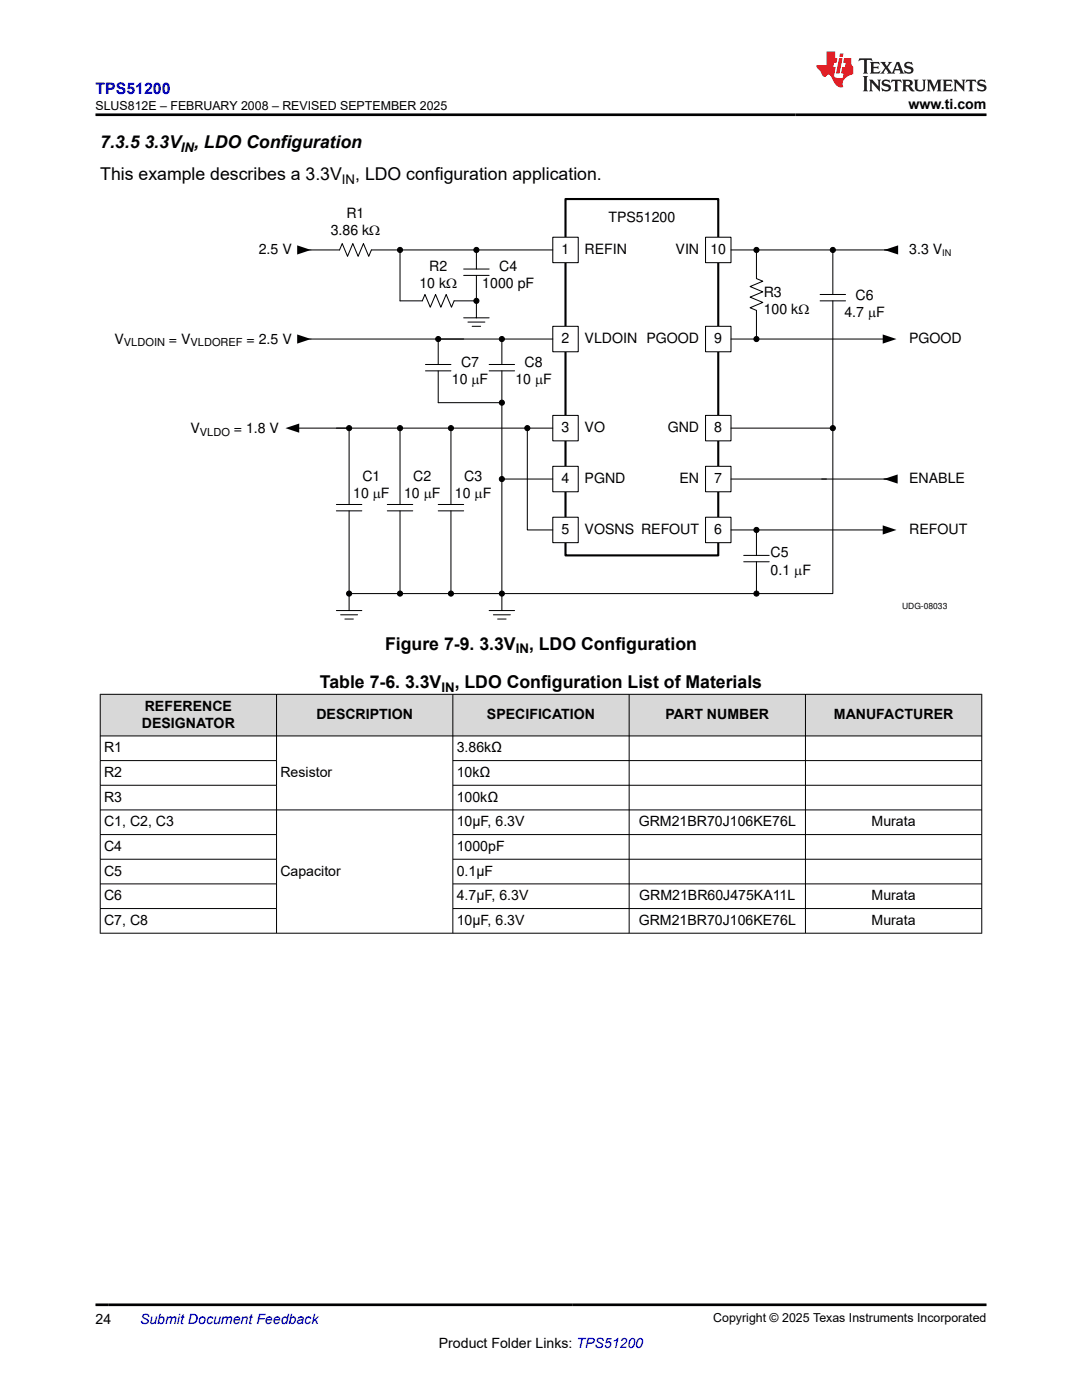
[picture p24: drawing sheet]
<svg xmlns="http://www.w3.org/2000/svg" width="216mm" height="279mm" viewBox="0 0 216 279" stroke-linecap="round" stroke-linejoin="round" font-family="sans-serif">
<defs><g id="words">
<g font-size="3.5">
<text x="20" y="29.6">7.3.5 3.3V , LDO Configuration</text>
<text x="20" y="35.9">This example describes a 3.3V</text>
<text x="70.9" y="35.9">, LDO configuration application.</text>
<text x="76.8" y="129.6">Figure 7-9. 3.3V</text>
<text x="105.6" y="129.6">, LDO Configuration</text>
<text x="63.8" y="137.4">Table 7-6. 3.3V</text>
<text x="90.7" y="137.4">, LDO Configuration List of Materials</text>
</g>
<text font-size="3.2" fill="#00f" x="19" y="18.7">TPS51200</text>
<g font-size="2.8">
<text x="181.3" y="21.8">www.ti.com</text>
<text x="66" y="47">3.86 k:</text>
<text x="69.1" y="43.5">R1</text>
<text x="121.4" y="44.4">TPS51200</text>
<text x="51.6" y="50.7">2.5 V</text>
<text x="112.1" y="50.7">1</text>
<text x="116.7" y="50.7">REFIN</text>
<text x="134.8" y="50.7">VIN</text>
<text x="141.8" y="50.7">10</text>
<text x="181.4" y="50.7">3.3 V</text>
<text x="83.7" y="57.5">10 k:</text>
<text x="85.6" y="54.1">R2</text>
<text x="96.2" y="57.5">1000 pF</text>
<text x="99.6" y="54.1">C4</text>
<text x="152.4" y="59.2">R3</text>
<text x="170.7" y="59.8">C6</text>
<text x="152.4" y="62.6">100 k:</text>
<text x="168.5" y="63.2">4.7 PF</text>
<text x="22.9" y="68.7">V</text>
<text x="33.7" y="68.7">= V</text>
<text x="49.2" y="68.7">= 2.5 V</text>
<text x="112.1" y="68.5">2</text>
<text x="116.7" y="68.5">VLDOIN PGOOD</text>
<text x="142.5" y="68.5">9</text>
<text x="181.4" y="68.5">PGOOD</text>
<text x="90.2" y="76.6">10 PF</text>
<text x="92" y="73.1">C7</text>
<text x="102.9" y="76.6">10 PF</text>
<text x="104.7" y="73.1">C8</text>
<text x="38" y="86.5">V</text>
<text x="46.7" y="86.5">= 1.8 V</text>
<text x="112.1" y="86.3">3</text>
<text x="116.7" y="86.3">VO</text>
<text x="133.2" y="86.3">GND</text>
<text x="142.5" y="86.3">8</text>
<text x="70.5" y="99.4">10 PF</text>
<text x="72.3" y="96">C1</text>
<text x="80.6" y="99.4">10 PF</text>
<text x="82.5" y="96">C2</text>
<text x="90.8" y="99.4">10 PF</text>
<text x="92.6" y="96">C3</text>
<text x="112.1" y="96.4">4</text>
<text x="116.7" y="96.4">PGND</text>
<text x="135.6" y="96.4">EN</text>
<text x="142.5" y="96.4">7</text>
<text x="181.4" y="96.4">ENABLE</text>
<text x="112.1" y="106.6">5</text>
<text x="116.7" y="106.6">VOSNS REFOUT</text>
<text x="142.5" y="106.6">6</text>
<text x="181.4" y="106.6">REFOUT</text>
<text x="153.8" y="111.2">C5</text>
<text x="153.8" y="114.7">0.1 PF</text>
<text x="28.9" y="141.8">REFERENCE</text>
<text x="63.1" y="143.5">DESCRIPTION</text>
<text x="97.2" y="143.5">SPECIFICATION</text>
<text x="132.8" y="143.5">PART NUMBER</text>
<text x="166.4" y="143.5">MANUFACTURER</text>
<text x="28.3" y="145.2">DESIGNATOR</text>
<text x="20.8" y="150.1">R1</text>
<text x="20.8" y="155.1">R2</text>
<text x="55.9" y="155.1">Resistor</text>
<text x="91.1" y="150.1">3.86kΩ</text>
<text x="91.1" y="155.1">10kΩ</text>
<text x="20.8" y="160">R3</text>
<text x="91.1" y="160">100kΩ</text>
<text x="20.8" y="164.9">C1, C2, C3</text>
<text x="91.1" y="164.9">10μF, 6.3V</text>
<text x="127.4" y="164.9">GRM21BR70J106KE76L</text>
<text x="173.9" y="164.9">Murata</text>
<text x="20.8" y="169.8">C4</text>
<text x="91.1" y="169.8">1000pF</text>
<text x="20.8" y="174.8">C5</text>
<text x="20.8" y="179.7">C6</text>
<text x="55.9" y="174.8">Capacitor</text>
<text x="91.1" y="174.8">0.1μF</text>
<text x="91.1" y="179.7">4.7μF, 6.3V</text>
<text x="127.5" y="179.7">GRM21BR60J475KA11L</text>
<text x="173.9" y="179.7">Murata</text>
<text x="20.8" y="184.6">C7, C8</text>
<text x="91.1" y="184.6">10μF, 6.3V</text>
<text x="127.4" y="184.6">GRM21BR70J106KE76L</text>
<text x="173.9" y="184.6">Murata</text>
<text x="19" y="264.2">24</text>
<text x="87.6" y="269">Product Folder Links: TPS51200</text>
</g>
<text font-size="2.8" fill="#00f" x="27.9" y="264.2">Submit Document Feedback</text>
<g font-size="2.6">
<text x="36.1" y="30.3">IN</text>
<text x="68.2" y="36.6">IN</text>
<text x="102.9" y="130.3">IN</text>
<text x="88.1" y="138.1">IN</text>
</g>
<g font-size="2.5">
<text x="19" y="21.9">SLUS812E – FEBRUARY 2008 – REVISED SEPTEMBER 2025</text>
<text x="142.3" y="263.9">Copyright © 2025 Texas Instruments Incorporated</text>
</g>
<g font-size="2.2">
<text x="24.7" y="69.1">VLDOIN</text>
<text x="38" y="69.1">VLDOREF</text>
<text x="39.9" y="86.9">VLDO</text>
</g>
<text font-size="1.8" x="188" y="51.1">IN</text>
<text font-size="1.7" x="180" y="121.5">UDG-08033</text>
</g></defs>
<path d="M112.8 39.7h30.5v71.1h-30.5z" fill="none" stroke="#000" stroke-width=".42"/>
<path d="M110.3 65.1h5.1v5.1h-5.1z" fill-rule="evenodd" fill="#fff"/>
<path d="M110.3 65.1h5.1v5.1h-5.1z" fill="none" stroke="#000" stroke-width=".2"/>
<path d="M110.3 82.9h5.1v5.1h-5.1z" fill-rule="evenodd" fill="#fff"/>
<path d="M110.3 82.9h5.1v5.1h-5.1z" fill="none" stroke="#000" stroke-width=".2"/>
<path d="M110.3 93.1h5.1v5h-5.1z" fill-rule="evenodd" fill="#fff"/>
<path d="M110.3 93.1h5.1v5h-5.1z" fill="none" stroke="#000" stroke-width=".2"/>
<path d="M110.3 103.2h5.1v5.1h-5.1z" fill-rule="evenodd" fill="#fff"/>
<path d="M110.3 103.2h5.1v5.1h-5.1z" fill="none" stroke="#000" stroke-width=".2"/>
<path d="M110.3 47.3h5.1v5.1h-5.1z" fill-rule="evenodd" fill="#fff"/>
<path d="M110.3 47.3h5.1v5.1h-5.1z" fill="none" stroke="#000" stroke-width=".2"/>
<path d="M140.8 65.1h5.1v5.1h-5.1z" fill-rule="evenodd" fill="#fff"/>
<path d="M140.8 65.1h5.1v5.1h-5.1z" fill="none" stroke="#000" stroke-width=".2"/>
<path d="M140.8 82.9h5.1v5.1h-5.1z" fill-rule="evenodd" fill="#fff"/>
<path d="M140.8 82.9h5.1v5.1h-5.1z" fill="none" stroke="#000" stroke-width=".2"/>
<path d="M140.8 93.1h5.1v5h-5.1z" fill-rule="evenodd" fill="#fff"/>
<path d="M140.8 93.1h5.1v5h-5.1z" fill="none" stroke="#000" stroke-width=".2"/>
<path d="M140.8 103.2h5.1v5.1h-5.1z" fill-rule="evenodd" fill="#fff"/>
<path d="M140.8 103.2h5.1v5.1h-5.1z" fill="none" stroke="#000" stroke-width=".2"/>
<path d="M140.8 47.3h5.1v5.1h-5.1z" fill-rule="evenodd" fill="#fff"/>
<g fill="none" stroke="#000" stroke-width=".2">
<path d="M60.8 49.9h7l.5-1.3 1 2.6 1.1-2.6 1.1 2.6 1-2.6 1.1 2.6 .5-1.3h36.2M79.8 49.9v10.1h4.5l.5-1.2 1.1 2.5 1-2.5 1.1 2.5 1-2.5 1.1 2.5 .5-1.3h4.5M92.5 55h5.1M92.5 53.7h5.1M95.1 49.9v3.8M95.1 55v8.4M140.8 47.3h5.1v5.1h-5.1zM145.9 49.9h31.7M150.9 49.9v5.7l1.3 .5-2.5 1.1 2.5 1-2.5 1.1 2.5 1.1-2.5 1 1.2 .5v5.8M163.6 58.8h5.1M166.2 49.9v8.9M60.8 67.7h49.5"/>
<path d="M84.9 74h5.1M84.9 72.7h5.1M87.4 67.7v5M87.4 74v6.4h12.7M92.5 63.4h5.1M93.4 64.3h3.4M94.2 65.1h1.7M97.6 74h5.1M97.6 72.7h5.1M100.1 67.7v5M100.1 74v47.8M145.9 67.7h30.5"/>
<path d="M163.6 60h5.1M166.2 60v25.4M59.5 85.4h50.8M69.7 85.4v15.3M79.8 85.4v15.3M90 85.4v15.3M100.1 95.6h10.2M105.2 85.4v20.4h5.1M145.9 85.4h20.3v33.1h-15.3M145.9 95.6h32.7M67.1 102h5.1M67.1 100.7h5.1"/>
<path d="M69.7 118.5h81.2M69.7 102v19.8M77.3 102h5.1M77.3 100.7h5.1M79.8 102v16.5M87.4 102h5.1M87.4 100.7h5.1M90 102v16.5M145.9 105.8h30.5M148.4 112.1h5.1M148.4 110.8h5.1M150.9 105.8v5"/>
<path d="M150.9 112.1v6.4M67.1 121.8h5.1M68 122.7h3.4M68.8 123.5h1.7M97.6 121.8h5.1M98.4 122.7h3.4M99.3 123.5h1.7"/>
<circle cx="79.8" cy="49.9" r=".51"/>
<circle cx="95.1" cy="49.9" r=".51"/>
<circle cx="150.9" cy="49.9" r=".51"/>
<circle cx="166.2" cy="49.9" r=".51"/>
<circle cx="87.4" cy="67.7" r=".51"/>
<circle cx="95.1" cy="60" r=".51"/>
<circle cx="100.1" cy="67.7" r=".51"/>
<circle cx="150.9" cy="67.7" r=".51"/>
<circle cx="69.7" cy="85.4" r=".51"/>
<circle cx="79.8" cy="85.4" r=".51"/>
<circle cx="90" cy="85.4" r=".51"/>
<circle cx="100.1" cy="95.6" r=".51"/>
<circle cx="100.1" cy="80.4" r=".51"/>
<circle cx="105.2" cy="85.4" r=".51"/>
<circle cx="166.2" cy="85.4" r=".51"/>
<circle cx="69.7" cy="118.5" r=".51"/>
<circle cx="79.8" cy="118.5" r=".51"/>
<circle cx="90" cy="118.5" r=".51"/>
<circle cx="100.1" cy="118.5" r=".51"/>
<circle cx="150.9" cy="118.5" r=".51"/>
<circle cx="150.9" cy="105.8" r=".51"/>
</g>
<g fill="#000">
<path d="M59.3 49l2.7 .9-2.7 .9zM176.5 49.9l2.7-.9v1.8zM59.3 66.7l2.7 1-2.7 .9zM176.1 66.7l2.8 1-2.8 .9zM57 85.4l2.7-.9v1.9zM176.4 95.6l2.7-.9v1.8zM176.1 104.8l2.8 1-2.8 .9z"/>
<circle cx="79.8" cy="49.9" r=".51"/>
<circle cx="95.1" cy="49.9" r=".51"/>
<circle cx="150.9" cy="49.9" r=".51"/>
<circle cx="166.2" cy="49.9" r=".51"/>
<circle cx="87.4" cy="67.7" r=".51"/>
<circle cx="95.1" cy="60" r=".51"/>
<circle cx="100.1" cy="67.7" r=".51"/>
<circle cx="150.9" cy="67.7" r=".51"/>
<circle cx="69.7" cy="85.4" r=".51"/>
<circle cx="79.8" cy="85.4" r=".51"/>
<circle cx="90" cy="85.4" r=".51"/>
<circle cx="100.1" cy="95.6" r=".51"/>
<circle cx="100.1" cy="80.4" r=".51"/>
<circle cx="105.2" cy="85.4" r=".51"/>
<circle cx="166.2" cy="85.4" r=".51"/>
<circle cx="69.7" cy="118.5" r=".51"/>
<circle cx="79.8" cy="118.5" r=".51"/>
<circle cx="90" cy="118.5" r=".51"/>
<circle cx="100.1" cy="118.5" r=".51"/>
<circle cx="150.9" cy="118.5" r=".51"/>
<circle cx="150.9" cy="105.8" r=".51"/>
</g>
<g fill="#d8d8d8">
<path d="M20 138.6h175.9v8.3h-175.9z" fill-rule="evenodd"/>
<path d="M20.1 138.6h35v8.2h-35z" fill-rule="evenodd"/>
<path d="M55.2 138.6h35.1v8.2h-35.1z" fill-rule="evenodd"/>
<path d="M90.4 138.6h35.1v8.2h-35.1z" fill-rule="evenodd"/>
<path d="M125.6 138.6h35.1v8.2h-35.1z" fill-rule="evenodd"/>
<path d="M160.8 138.6h35v8.2h-35z" fill-rule="evenodd"/>
</g>
<g fill="none" stroke="#000" stroke-width=".2">
<path d="M19.9 138.6h176.1M20 138.5v47.8M55.2 138.5v47.8M90.4 138.5v47.8M125.5 138.5v47.8M160.7 138.5v47.8M195.9 138.5v47.8M19.9 146.9h176.1M19.9 151.8h35.3M19.9 156.7h35.3M90.4 151.8h105.6M90.4 156.7h105.6"/>
<path d="M19.9 161.6h176.1M19.9 166.6h35.3M19.9 171.5h35.3M19.9 176.4h35.3M90.4 166.6h105.6M90.4 171.5h105.6M90.4 176.4h105.6M19.9 186.2h176.1M19.9 181.3h35.3M90.4 181.3h105.6"/>
</g>
<path d="M171.5 11.6l-.2 .6 .5-.2h.6v.1v2.2l-.2 .4h1l-.2-.4v-2.2v-.1h.5l.6 .2-.2-.6zM173.6 12.4l.2 .3v1.6l-.2 .4h1.9l.1-.6a1.08 1.08 0 0 1-1.3 .2v-.7h.6l.4 .2v-.7l-.4 .2h-.6v-.5l.2-.2a1 1 0 0 1 1 .3l-.1-.5zM175.7 12.4l.9 1.1-1 1.2h.9l-.2-.2 .5-.8 .4 .8-.2 .2h1.6l-.2-.2 .2-.5h.9l.1 .5-.1 .2h.9l-.2-.4-.8-1.9h-.5l-.9 2.1-.9-1.1 .9-1h-.8l.2 .2-.4 .6-.4-.6 .2-.2zM179 12.8l.4 1h-.7zM180.7 12.5a.65 .65 0 0 0-.2 .7 .65 .65 0 0 0 .6 .5l.6 .1 .1 .3a.79 .79 0 0 1-.7 .4 .79 .79 0 0 1-.7-.5l.1 .7 .2-.1a.93 .93 0 0 0 1.1 0 .93 .93 0 0 0 .4-.9 1.46 1.46 0 0 0-1.2-.6l-.1-.3a1.09 1.09 0 0 1 1.2 .2l-.2-.6-.1 .1-.5-.2zM172.2 15.2l.2 .4v2.2l-.2 .4h1l-.2-.4v-2.2l.2-.4zM173.4 15.9l.2 .4v1.5l-.2 .4h.8l-.3-.4 .1-1.3 1.6 1.8v-2l.2-.4h-.7l.1 .2 .1 1.1-1.2-1.3zM176.2 16a.65 .65 0 0 0-.2 .8 .65 .65 0 0 0 .6 .4l.6 .2 .1 .2a.79 .79 0 0 1-.7 .4 .79 .79 0 0 1-.7-.5l.1 .7 .2-.1a.93 .93 0 0 0 1.1 .1 .93 .93 0 0 0 .4-1 1.46 1.46 0 0 0-1.2-.5l-.1-.4a1.09 1.09 0 0 1 1.2 .2l-.1-.6-.2 .1-.5-.1zM177.9 15.9l-.1 .6a.63 .63 0 0 1 .8-.3v1.6l-.3 .4h1l-.2-.4v-1.6a.66 .66 0 0 1 .8 .3l-.1-.6zM180 15.9l.2 .4v1.5l-.2 .4h1l-.2-.2-.1-.7h.5l.1 .2a.79 .79 0 0 0 1.2 .6l-1-.9a.61 .61 0 0 0 .6-.6 .61 .61 0 0 0-.5-.7zM180.8 16.2h.1a.47 .47 0 0 1 .5 .1 .47 .47 0 0 1 .1 .5l-.1 .1-.7 .1zM182.3 15.9l.2 .2a2.27 2.27 0 0 0 .4 2 1.04 1.04 0 0 0 1.7-.7v-1.3l.2-.2h-.8l.2 .4v1.1a.6 .6 0 0 1-.6 .6 .6 .6 0 0 1-.6-.6v-1.1l.3-.4zM184.9 15.9l.2 .4v1.5l-.2 .4h.8l-.3-.4v-1.4l.9 1.9 .9-1.9v1.4l-.3 .4h1l-.2-.4v-1.5l.2-.4h-.8l-.7 1.5-.6-1.5zM188.1 15.9l.2 .4v1.5l-.2 .4h1.9l.1-.6a1.09 1.09 0 0 1-1.3 .2v-.7h.6l.4 .2v-.6l-.4 .2h-.6v-.6l.2-.1a1.01 1.01 0 0 1 1 .3l-.1-.6zM190.2 15.9l.3 .4v1.5l-.3 .4h.8l-.2-.4v-1.3l1.6 1.8v-2l.2-.4h-.7l.2 .2v1.1l-1.2-1.3zM192.8 15.9l-.1 .6a.63 .63 0 0 1 .8-.3v1.6l-.3 .4h1l-.2-.4v-1.6a.66 .66 0 0 1 .8 .3l-.1-.6zM195.2 16a.65 .65 0 0 0-.2 .8 .65 .65 0 0 0 .6 .4l.6 .2 .2 .2a.79 .79 0 0 1-.7 .4 .79 .79 0 0 1-.7-.5l.1 .7 .2-.1a.93 .93 0 0 0 1 .1 .93 .93 0 0 0 .5-1 1.46 1.46 0 0 0-1.3-.5v-.4a1.09 1.09 0 0 1 1.2 .2l-.2-.6-.2 .1-.5-.1z" fill="#231f20"/>
<path d="M164.9 10.3v2.7h-2l.1 .4 .8 1a.95 .95 0 0 0 1 .9 .59 .59 0 0 1 .5-.4 .59 .59 0 0 1 .5 .3l.4 .8a1.59 1.59 0 0 0 2.1 1.4 1.61 1.61 0 0 1 1-2.3l1-.3-.1-1.5a1.59 1.59 0 0 1-.3-1.7h-1.5l-.2 .9h.6l-.2 .9h-.5l-.2 .9v.3l.4 .1-.1 .9h-.7a.73 .73 0 0 1-1-.7l.3-1.5h-.5l.1-.9h.5l.2-.9h-.5v-1.3zM167.4 11.6l-.6 3.1h.7l.6-3.1zM167.6 10.7l-.1 .6h.7l.1-.6z" fill="#ed1c24"/>
<path d="M19 22.9h177.8M19 260.4h177.8" fill="none" stroke="#000" stroke-width=".53"/>
<use href="#words"/>
</svg>
